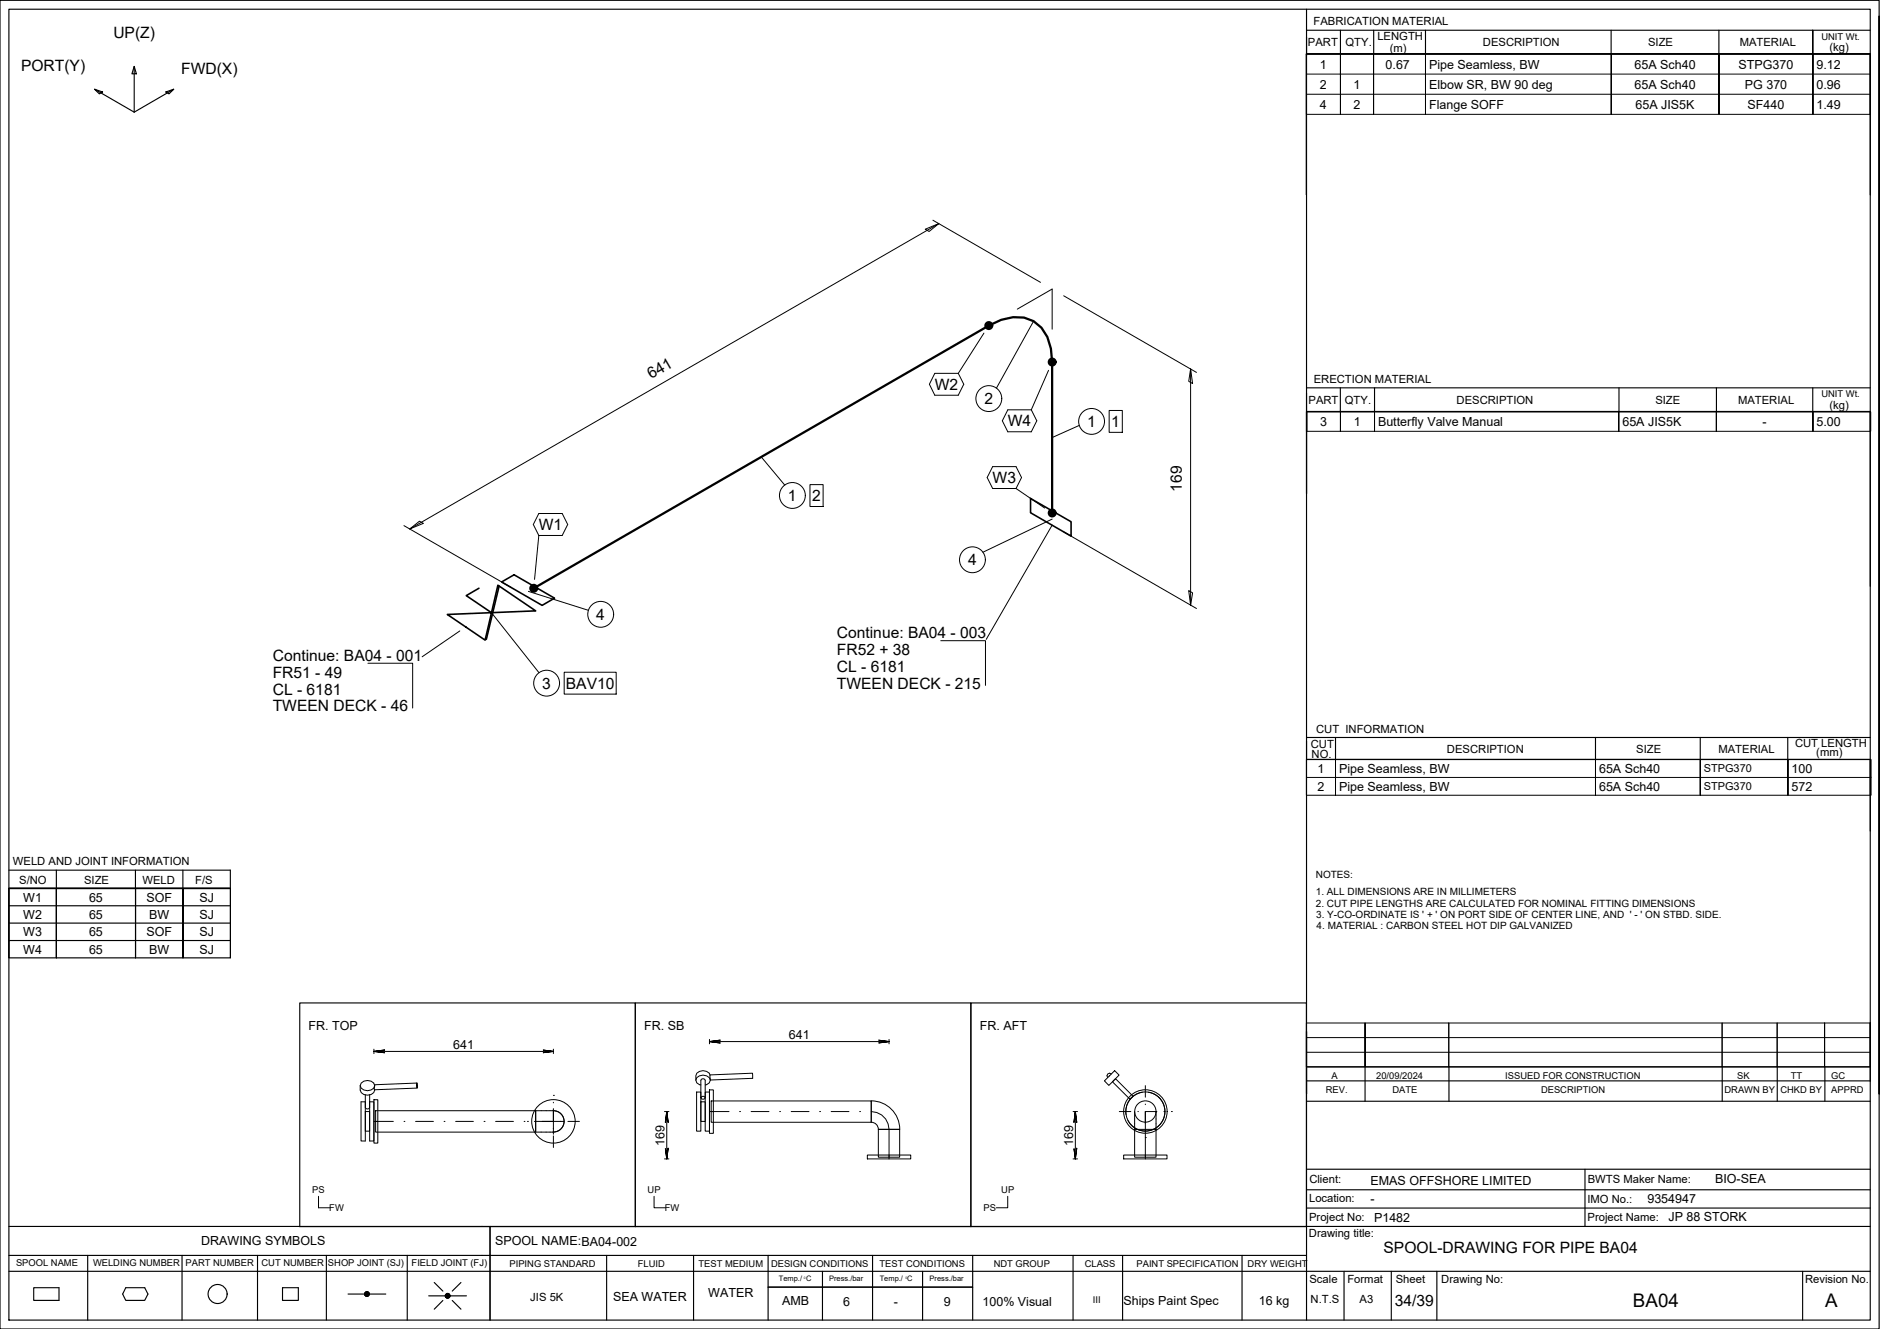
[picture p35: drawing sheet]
<svg xmlns="http://www.w3.org/2000/svg" width="420mm" height="297mm" viewBox="0 0 420 297" stroke-linecap="round" stroke-linejoin="round" font-family="sans-serif">
<defs><g id="words">
<g font-size="4.2">
<text x="365" y="292.1">BA04</text>
<text x="407.9" y="292.1">A</text>
</g>
<g font-size="3.5">
<text x="25.3" y="8.5">UP(Z)</text>
<text x="4.7" y="15.8">PORT(Y)</text>
<text x="40.5" y="16.6">FWD(X)</text>
<text x="145.5" y="84.8" transform="rotate(-30 145.5 84.8)">641</text>
<text x="208.9" y="87.1">W2</text>
<text x="220" y="90.3">2</text>
<text x="225.2" y="95.3">W4</text>
<text x="243" y="95.4">1</text>
<text x="248.4" y="95.4">1</text>
<text x="221.8" y="108">W3</text>
<text x="176.1" y="112">1</text>
<text x="181.5" y="112">2</text>
<text x="264.1" y="109.9" transform="rotate(-90 264.1 109.9)">169</text>
<text x="120.4" y="118.5">W1</text>
<text x="216.4" y="126.4">4</text>
<text x="133.3" y="138.6">4</text>
<text x="187" y="142.7">Continue: BA04 - 003</text>
<text x="61" y="147.8">Continue: BA04 - 001</text>
<text x="187" y="146.4">FR52 + 38</text>
<text x="61" y="151.5">FR51 - 49</text>
<text x="61" y="155.2">CL - 6181</text>
<text x="121.2" y="154">3</text>
<text x="126.5" y="154">BAV10</text>
<text x="187" y="150.2">CL - 6181</text>
<text x="187" y="154">TWEEN DECK - 215</text>
<text x="61" y="159">TWEEN DECK - 46</text>
<text x="309.2" y="280.1">SPOOL-DRAWING FOR PIPE BA04</text>
<text x="311.7" y="291.8">34/39</text>
</g>
<g font-size="2.8">
<text x="295" y="15.3">1</text>
<text x="309.7" y="15.3">0.67</text>
<text x="319.4" y="15.3">Pipe Seamless, BW</text>
<text x="365.3" y="15.3">65A Sch40</text>
<text x="388.6" y="15.3">STPG370</text>
<text x="406" y="15.3">9.12</text>
<text x="295" y="19.8">2</text>
<text x="302.5" y="19.8">1</text>
<text x="319.4" y="19.8">Elbow SR, BW 90 deg</text>
<text x="365.3" y="19.8">65A Sch40</text>
<text x="390" y="19.8">PG 370</text>
<text x="406" y="19.8">0.96</text>
<text x="295" y="24.3">4</text>
<text x="302.5" y="24.3">2</text>
<text x="319.4" y="24.3">Flange SOFF</text>
<text x="365.5" y="24.3">65A JIS5K</text>
<text x="390.6" y="24.3">SF440</text>
<text x="406" y="24.3">1.49</text>
<text x="295.1" y="95.2">3</text>
<text x="302.6" y="95.2">1</text>
<text x="308" y="95.2">Butterfly Valve Manual</text>
<text x="362.6" y="95.2">65A JIS5K</text>
<text x="393.9" y="95.2">-</text>
<text x="406" y="95.2">5.00</text>
<text x="294.4" y="172.7">1</text>
<text x="299.3" y="172.7">Pipe Seamless, BW</text>
<text x="357.4" y="172.7">65A Sch40</text>
<text x="400.4" y="172.7">100</text>
<text x="294.4" y="176.7">2</text>
<text x="299.3" y="176.7">Pipe Seamless, BW</text>
<text x="357.4" y="176.7">65A Sch40</text>
<text x="400.4" y="176.7">572</text>
<text x="5.2" y="201.5">W1</text>
<text x="19.9" y="201.5">65</text>
<text x="32.7" y="201.5">SOF</text>
<text x="44.6" y="201.5">SJ</text>
<text x="5.2" y="205.4">W2</text>
<text x="5.2" y="209.3">W3</text>
<text x="19.9" y="205.4">65</text>
<text x="19.9" y="209.3">65</text>
<text x="32.7" y="209.3">SOF</text>
<text x="33.3" y="205.4">BW</text>
<text x="44.6" y="205.4">SJ</text>
<text x="44.6" y="209.3">SJ</text>
<text x="5.2" y="213.2">W4</text>
<text x="19.9" y="213.2">65</text>
<text x="33.3" y="213.2">BW</text>
<text x="44.6" y="213.2">SJ</text>
<text x="69" y="230.2">FR. TOP</text>
<text x="144" y="230.2">FR. SB</text>
<text x="176.3" y="232.3">641</text>
<text x="219" y="230.2">FR. AFT</text>
<text x="101.3" y="234.5">641</text>
<text x="148.5" y="256.1" transform="rotate(-90 148.5 256.1)">169</text>
<text x="239.8" y="256.1" transform="rotate(-90 239.8 256.1)">169</text>
<text x="306.3" y="265">EMAS OFFSHORE LIMITED</text>
<text x="306.3" y="268.8">-</text>
<text x="368.2" y="268.9">9354947</text>
<text x="383.3" y="264.4">BIO-SEA</text>
<text x="307.1" y="273.1">P1482</text>
<text x="372.9" y="273">JP 88 STORK</text>
<text x="45" y="278.2">DRAWING SYMBOLS</text>
<text x="110.6" y="278.3">SPOOL NAME:BA04-002</text>
<text x="137" y="290.8">SEA WATER</text>
<text x="158.3" y="290">WATER</text>
<text x="174.8" y="291.7">AMB</text>
<text x="188.5" y="291.9">6</text>
<text x="199.7" y="291.9">-</text>
<text x="210.9" y="291.8">9</text>
<text x="219.6" y="291.9">100% Visual</text>
<text x="251.1" y="291.7">Ships Paint Spec</text>
<text x="281.3" y="291.7">16 kg</text>
</g>
<g font-size="2.5">
<text x="293.6" y="5.7">FABRICATION MATERIAL</text>
<text x="292.3" y="10.3">PART</text>
<text x="300.7" y="10.3">QTY.</text>
<text x="307.8" y="8.9">LENGTH</text>
<text x="310.6" y="11.5">(m)</text>
<text x="331.4" y="10.3">DESCRIPTION</text>
<text x="368.3" y="10.3">SIZE</text>
<text x="388.8" y="10.3">MATERIAL</text>
<text x="408.9" y="11.4">(kg)</text>
<text x="293.6" y="85.7">ERECTION MATERIAL</text>
<text x="292.4" y="90.2">PART</text>
<text x="300.6" y="90.2">QTY.</text>
<text x="325.5" y="90.2">DESCRIPTION</text>
<text x="370" y="90.2">SIZE</text>
<text x="388.4" y="90.2">MATERIAL</text>
<text x="408.9" y="91.3">(kg)</text>
<text x="292.9" y="167.2">CUT</text>
<text x="294.1" y="163.9">CUT INFORMATION</text>
<text x="401.2" y="167">CUT LENGTH</text>
<text x="293.1" y="169.4">NO.</text>
<text x="323.4" y="168.3">DESCRIPTION</text>
<text x="365.7" y="168.3">SIZE</text>
<text x="384" y="168.3">MATERIAL</text>
<text x="405.9" y="169">(mm)</text>
<text x="2.9" y="193.4">WELD AND JOINT INFORMATION</text>
<text x="4.3" y="197.5">S/NO</text>
<text x="18.8" y="197.5">SIZE</text>
<text x="31.9" y="197.5">WELD</text>
<text x="43.6" y="197.5">F/S</text>
<text x="292.6" y="268.6">Location:</text>
<text x="292.6" y="264.5">Client:</text>
<text x="354.8" y="268.9">IMO No.:</text>
<text x="354.9" y="264.3">BWTS Maker Name:</text>
<text x="292.6" y="272.8">Project No:</text>
<text x="354.8" y="272.8">Project Name:</text>
<text x="292.5" y="276.4">Drawing title:</text>
<text x="292.7" y="286.7">Scale</text>
<text x="301.1" y="286.7">Format</text>
<text x="311.9" y="286.7">Sheet</text>
<text x="322.1" y="286.7">Drawing No:</text>
<text x="403.4" y="286.7">Revision No.</text>
<text x="118.5" y="290.8">JIS 5K</text>
<text x="292.9" y="291.3">N.T.S</text>
<text x="303.9" y="291.3">A3</text>
</g>
<g font-size="2.4">
<text x="380.8" y="172.6">STPG370</text>
<text x="380.8" y="176.6">STPG370</text>
</g>
<g font-size="2.2">
<text x="294.1" y="196.3">NOTES:</text>
<text x="294.1" y="200">1. ALL DIMENSIONS ARE IN MILLIMETERS</text>
<text x="294.1" y="202.7">2. CUT PIPE LENGTHS ARE CALCULATED FOR NOMINAL FITTING DIMENSIONS</text>
<text x="294.2" y="205.1">3. Y-CO-ORDINATE IS ' + ' ON PORT SIDE OF CENTER LINE, AND ' - ' ON STBD. SIDE.</text>
<text x="294.3" y="207.7">4. MATERIAL : CARBON STEEL HOT DIP GALVANIZED</text>
</g>
<g font-size="2.1">
<text x="407.1" y="8.9">UNIT Wt.</text>
<text x="407.1" y="88.8">UNIT Wt.</text>
<text x="296.3" y="244.4">REV.</text>
<text x="297.6" y="241.2">A</text>
<text x="307.6" y="241.2">20/09/2024</text>
<text x="311.2" y="244.4">DATE</text>
<text x="336.4" y="241.2">ISSUED FOR CONSTRUCTION</text>
<text x="344.4" y="244.4">DESCRIPTION</text>
<text x="385.4" y="244.4">DRAWN BY</text>
<text x="388.3" y="241.2">SK</text>
<text x="397.9" y="244.4">CHKD BY</text>
<text x="400.2" y="241.2">TT</text>
<text x="409.3" y="244.4">APPRD</text>
<text x="409.3" y="241.2">GC</text>
<text x="69.8" y="266.7">PS</text>
<text x="144.7" y="266.7">UP</text>
<text x="223.8" y="266.7">UP</text>
<text x="73.6" y="270.7">FW</text>
<text x="148.6" y="270.7">FW</text>
<text x="219.8" y="270.7">PS</text>
<text x="3.6" y="283">SPOOL NAME</text>
<text x="20.8" y="282.9">WELDING NUMBER</text>
<text x="41.5" y="282.9">PART NUMBER</text>
<text x="58.4" y="282.9">CUT NUMBER</text>
<text x="73.3" y="282.9">SHOP JOINT (SJ)</text>
<text x="92" y="283">FIELD JOINT (FJ)</text>
<text x="113.9" y="283.1">PIPING STANDARD</text>
<text x="142.6" y="283.1">FLUID</text>
<text x="156.1" y="283.1">TEST MEDIUM</text>
<text x="172.3" y="283.1">DESIGN CONDITIONS</text>
<text x="196.6" y="283.1">TEST CONDITIONS</text>
<text x="222.1" y="283.1">NDT GROUP</text>
<text x="242.4" y="283.1">CLASS</text>
<text x="254" y="283.1">PAINT SPECIFICATION</text>
<text x="278.8" y="283.1">DRY WEIGHT</text>
<text x="244.2" y="291.3">III</text>
</g>
<g font-size="1.7">
<text x="174.1" y="286.4">Temp./ C</text>
<text x="185.3" y="286.4">Press./bar</text>
<text x="196.6" y="286.4">Temp./ C</text>
<text x="207.8" y="286.4">Press./bar</text>
</g>
<g font-size=".7">
<text x="179.7" y="285.8">0</text>
<text x="202.4" y="285.8">0</text>
</g>
</g></defs>
<g fill="none" stroke="#000" stroke-width=".22">
<path d="M292 12.1h126v13.5h-126zM292 16.6h126M292 12.1v13.5M299.6 12.1v13.5v-13.5M307 12.1v13.5v-13.5M318.6 12.1v13.5v-13.5M360.1 12.1v13.5v-13.5M384.2 12.1v13.5v-13.5M405.2 12.1v13.5v-13.5M418 12.1v13.5M292 21.1h126M206.8 51.2l3-1.2-2.2 1.7z"/>
<path d="M208.5 49.2l24 13.9M209.8 50l-118.2 68.2M219.9 74.5l-5.7 8.9M227.4 69.1l7.7-4.5v9M231 71.8l-8.3 14.9M237.7 66.1l29.7 17.1M208.9 83.4h5.3l1.2 2.5-1.2 2.4h-5.3l-1.2-2.4zM225.2 91.6h5.3l1.2 2.5-1.2 2.4h-5.3l-1.2-2.4zM234.3 82.8l-3.8 8.8M241.2 95.1l-6.1 2.7M247.9 91.7h2.9v4.9h-2.9zM266.1 82.5l.4 3.2-.8-.5z"/>
<path d="M266.1 82.5v52.8M292 92.1h126.1v4.3h-126.1zM292.1 92.1v4.3M299.6 92.1v4.3v-4.3M307.2 92.1v4.3v-4.3M361.8 92.1v4.3v-4.3M383.6 92.1v4.3v-4.3M405.2 92.1v4.3v-4.3M418 92.1v4.3M90.3 117.5l24 13.8M91.6 118.2l2.1-1.7 .9 .5zM120.4 114.8h5.2l1.3 2.4-1.3 2.5h-5.2l-1.2-2.5z"/>
<path d="M120.4 119.7l-.9 9.8M170.1 102.1l5.3 6.3M181 108.3h3v4.9h-3zM221.8 104.3h5.3l1.2 2.4-1.2 2.5h-5.3l-1.2-2.5zM227.1 109.2l6.4 4.3M235.1 117.4l-14.7 25.5M235.1 116l-15.4 7.4M237.7 118.9l29.7 17.1M109.8 136.9l10.7 13.5M118.1 132.2l13.4 4.2M265.7 132l.8 .5-.4 2.8zM82.2 148.2h10v10"/>
<path d="M102.8 141l-8.5 5.8M126.1 150.2h11.6v4.9h-11.6zM210.2 143.2h10v10M292 169.8h126.2v7.9h-126.2zM292 169.8v7.9M292 173.8h126.2M298.5 169.8v7.9v-7.9M356.6 169.8v7.9v-7.9M380 169.8v7.9v-7.9M399.6 169.8v7.9v-7.9M418 169.8v7.9M83.6 235l2.4-.3-2.4 .3 2.4 .3-2.4-.3h40.1l-2.4-.3 2.4 .3-2.4 .3 2.4-.3"/>
<path d="M83.6 234.5v1M123.7 234.5v1M158.6 232.8l2.4-.3-2.4 .3 2.4 .3-2.4-.3h40.1l-2.4-.3 2.4 .3-2.4 .3 2.4-.3M158.6 232.3v1M198.7 232.3v1M249.1 239.3l1 1-2.3 2.3-1-1zM292 228.6h126v9.8h-126zM292 228.6v9.8M292 235.2h126M292 231.9h126M305.1 228.6v9.8v-9.8M323.8 228.6v9.8"/>
<path d="M384.9 228.6v9.8M397.2 228.6v9.8M407.8 228.6v9.8v-9.8M418 228.6v9.8M80.5 242.6a1.68 1.68 0 0 0 1.2 2.1 1.68 1.68 0 0 0 2-1.1M80.7 246.3h.9v8.7h-.9zM81.6 248.4h1v4.4h-1zM81.6 244.7v2.8l.2 .3 .3 .1 .4-.1 .1-.3v-2.8M82.6 246.3h1v8.7h-1zM83.6 245.8h.8v9.7h-.8zM83.6 250.6h4.3M83.7 242.6a1.72 1.72 0 0 0-1.6-1.1 1.72 1.72 0 0 0-1.6 1.1 1.72 1.72 0 0 0 1.6 1.2 1.72 1.72 0 0 0 1.6-1.2"/>
<path d="M83.7 242.6v1l9.5-.4M83.9 248.2h35.8v4.8h-35.8zM90.3 250.6h.2M92.9 250.6h4M93.2 242.1v1.1zM93.2 242.1l-9.5 .4v.1M99.3 250.6h.1M101.8 250.6h4M108.2 250.6h.2M110.8 250.6h3.9M117.1 250.6h.2M117.9 250.6h.1"/>
<path d="M119.4 250.6h.1M119.7 250.6h6.4M121.1 250.6h2.6M123.7 244.8h.1M123.7 246.4v.1M123.7 247.8v5.7M123.7 253.9v2.6M123.7 253a2.38 2.38 0 0 0 2.4-2.4 2.38 2.38 0 0 0-2.4-2.4h-4v4.8h4M125.2 250.6h.2M126.9 250.6h2.6M148.5 248.4h1M148.5 259h1"/>
<path d="M149 248.4l.3 2.5-.3-2.5-.3 2.5 .3-2.5v10.6l.3-2.4-.3 2.4-.3-2.4 .3 2.4M155.7 244.1h.9v8.7h-.9zM156.6 246.3h1v4.3h-1zM156.6 242.5l-.9-.5-.2-.6a1.72 1.72 0 0 1 1.6-1.1 1.72 1.72 0 0 1 1.6 1.1l-.2 .6-.9 .5M156.6 245.3v-3.9l.5-.3 .5 .3v3.9M156.8 245.1l.3-.1 .5 .3-.1 .3h-.7l-.2-.3zM157.6 244.1h1v8.7h-1zM158.6 243.6h.8v9.7h-.8zM158.6 248.4h4.3M158.7 240.3a1.72 1.72 0 0 0-1.7-1 1.72 1.72 0 0 0-1.5 1.1v1M158.7 241.4l9.5-.4v-1.1l-9.5 .3v1.2M158.9 246.1h35.8v4.7h-35.8z"/>
<path d="M165.3 248.4h.2M167.9 248.4h4M174.2 248.4h.2M176.8 248.4h4M183.2 248.4h.2M185.8 248.4h3.9M192.1 248.4h.2M193.8 258.2h9.7v.8h-9.7zM194.7 248.4a4 4 0 0 1 4 4v6.6M194.7 246a6.4 6.4 0 0 1 6.4 6.4h-4.8a1.58 1.58 0 0 0-1.6-1.6zM196.3 252.4h4.8v6.2h-4.8zM239.8 248.4h1"/>
<path d="M239.8 259h1M240 256.6l.3 2.4 .3-2.4-.3 2.4zM240.3 248.4l.3 2.5-.3-2.5-.3 2.5 .3-2.5v10.6M248 240.4l-.1 .1M248.4 240l-.4-.1-.4 .1-.2 .4 .2 .4M249.3 241.1l3.9 3.9-.7 .7-3.9-3.9zM250.1 248.4h2.6M251.1 258.2h9.7v.8h-9.7zM253.6 252.4h4.8v6.2h-4.8zM253.6 248.4v4M254.3 248.4h.1M255.3 244.1a4.4 4.4 0 0 0-3.6 5"/>
<path d="M256 254.3h.1M256 242.6v2.6M256 246.8v.1M256.7 244.1a4.4 4.4 0 0 1 2.8 6.9 4.4 4.4 0 0 1-7.4-.6M258.4 248.4v4M258.6 248.4h-2.6v10.6M260.1 248.4h.1M261.8 248.4h.1M71.2 267.4v2.5h2.6M146.2 267.4v2.5h2.6M225.2 267.4v2.5h-2.5"/>
<circle cx="221" cy="89.1" r="2.89"/>
<circle cx="244" cy="94.2" r="2.89"/>
<circle cx="177.1" cy="110.7" r="2.89"/>
<circle cx="134.2" cy="137.3" r="2.89"/>
<circle cx="217.3" cy="125.1" r="2.89"/>
<circle cx="122.2" cy="152.7" r="2.89"/>
<circle cx="123.7" cy="250.6" r="4.9"/>
<circle cx="256" cy="248.4" r="4.9"/>
<circle cx="256" cy="248.4" r="4.4"/>
<circle cx="256" cy="248.4" r="2.38"/>
</g>
<g fill="none" stroke="#000" stroke-width=".25">
<path d="M0 .1h420v296.9h-420zM2 2.1h416v292.9h-416zM21.1 19.9l1.8 .7-.7 .4zM21.1 19.9l8.9 5.2M30 14.8l.5 1.7h-1zM30 14.8v10.3M38.8 19.9l-8.8 5.2M292 2.1v292.9M292 6.8h126M299.6 6.8v5.3M307 6.8v5.3M318.6 6.8v5.3"/>
<path d="M360.1 6.8v5.3M384.2 6.8v5.3M405.1 6.8v5.3v-5.3M418 12.1h-126v31.5v-31.5h126v31.5M420 3.6v240.9v-240.9M37.1 20.6l1.7-.7-1 1.1zM292 92v18.3v-18.3h126zM292 86.7h126M299.6 86.7v5.3M307.2 86.7v5.3M361.8 86.7v5.3M383.6 86.7v5.3"/>
<path d="M405.1 86.7v5.2M418 92.1v38.9M292 169.7l126 .1v15.9M292 164.8h126M298.5 164.8v4.9M356.6 164.8v4.9M380 164.8v4.9M399.5 164.8v4.9M2 198.6h49.5v15.5h-49.5zM2 198.6v15.5M2 194.5h49.5v4.1h-49.5M12.6 198.6v15.5v-15.5"/>
<path d="M12.6 194.5v4.1M30.3 194.5v4.1M30.3 198.6v15.5v-15.5M40.9 194.5v4.1M40.9 198.6v15.5v-15.5M51.5 198.6h-49.5h49.5M51.5 198.6v15.5M2 210.2h49.5M2 206.3h49.5M2 202.4h49.5M67 224.2h75v50h-75zM142 224.2h75v50h-75z"/>
<path d="M217 224.2h75v50h-75zM292 230.6v13.9v-13.9M292 238.4h126M305.1 238.4v7.7M323.8 238.4v7.7M384.9 238.4v7.7M397.2 238.4v7.7M407.8 238.4v7.7M418 228.5v13.1M292 246.1h126M292 241.6h126M2 274.1h416"/>
<path d="M109.5 274.1v20.9M292 261.3h126M292 270h126M292 265.9h126M354.2 261.3v12.8M2 284.1h416M2 280.6h290M7.5 287.8h5.7v2.8h-5.7zM19.6 280.6v14.4M28.1 287.8h4.2l.8 1.4-.8 1.4h-4.2l-.7-1.4zM40.7 280.6v14.4M57.6 280.6v14.4"/>
<path d="M63.1 287.8h3.6v2.8h-3.6zM72.9 280.6v14.4M77.8 289.2h3.7M81.7 288.8l-.1 .2M81.9 288.7l-.4 .4M82 288.7l-.5 .6M82.1 288.7l-.6 .7M82.2 288.8l-.7 .6M82.3 288.8l-.7 .7M82.3 288.8l-.7 .8M82.4 288.9l-.7 .7M82.4 289l-.7 .7"/>
<path d="M82.5 289l-.7 .7M82.5 289.5l-.3 .2M82.5 289.1l-.6 .6M82.5 289.2l-.5 .5M82.5 289.3l-.4 .4M82.5 289.2h3.7M91 280.6v14.4M95.8 289.6h3.7M97 286.6l2 2M99 290.7l-2 1.9M99.9 289.1l-.3 .3M100 289.1l-.5 .5"/>
<path d="M100.1 289.1l-.6 .6M100.2 289.1l-.7 .7M100.2 289.2l-.6 .6M100.3 289.2l-.7 .7M100.4 289.2l-.7 .8M100.4 289.3l-.7 .7M100.5 289.4l-.7 .7M100.5 289.9l-.1 .1M100.5 289.5l-.6 .6M100.5 289.7l-.4 .4M100.6 289.6h3.6M100.6 289.6l-.6 .5"/>
<path d="M101.1 290.7l1.9 1.9M103 286.6l-1.9 2M135.6 280.6v14.4M155 280.6v14.4M171.7 287.7h45.7M171.7 280.6v14.4M183.8 284.1v10.9M195 280.6v14.4M206.2 284.1v10.9M217.4 280.6v14.4M239.8 280.6v14.4M250.9 280.7v14.3"/>
<path d="M277.6 280.6v14.4M300.4 284.1v10.9M310.9 284.1v10.9M321.1 284.1v10.9M402.9 284.1v10.9"/>
<circle cx="48.6" cy="289.2" r="2.13"/>
<circle cx="82" cy="289.2" r=".54"/>
<circle cx="100" cy="289.6" r=".54"/>
</g>
<path d="M230.3 111.4l9.1 5.2v3.2l-9.1-5.2zM100 137.3l8.4 5.8 2.9-12.3 8.4 5.7zM107 131.5l-2.8 1.6 5.6 3.8M111.5 131l-2.8 11.9M112.1 130.1l2.8-1.6 9 5.2-2.7 1.6z" fill="none" stroke="#000" stroke-width=".36"/>
<g fill="none" stroke="#000" stroke-width=".51">
<path d="M235.1 114.7v-33.8l-.2-3a7.7 7.7 0 0 0-8.5-7l-2.6 .6-2.8 1.3-101.7 58.7"/>
<circle cx="221" cy="72.8" r=".75"/>
<circle cx="221" cy="72.8" r=".37"/>
<circle cx="235.2" cy="80.9" r=".75"/>
<circle cx="235.2" cy="80.9" r=".37"/>
<circle cx="235.2" cy="114.7" r=".75"/>
<circle cx="235.2" cy="114.7" r=".37"/>
<circle cx="119.3" cy="131.5" r=".75"/>
<circle cx="119.3" cy="131.5" r=".37"/>
</g>
<path d="M217.9 86v6.2M240.9 91.1v6.2M247.7 91.6v5.2M174 107.7v6.1M180.8 108.1v5.3M131.1 134.2v6.2M214.2 122v6.2M119.1 149.6v6.2M125.9 150.1v5.2" fill="none" stroke="#fff" stroke-width=".22"/>
<g fill="#fff" stroke="#fff" stroke-width=".22">
<path d="M125.2 149.6l-6.1 6.2h6.1zM119.1 149.6h6.1l-6.1 6.2z"/>
<path d="M217.9 92.2h6.2v-6.2zM217.9 86h6.2l-6.2 6.2z"/>
<path d="M220.4 122l-6.2 6.2h6.2zM214.2 122h6.2l-6.2 6.2z"/>
<path d="M137.3 134.2l-6.2 6.2h6.2zM131.1 134.2h6.2l-6.2 6.2z"/>
<path d="M180.2 107.7l-6.2 6.1h6.2zM174 107.7h6.2l-6.2 6.1z"/>
<path d="M247 91.1l-6.1 6.2h6.1zM240.9 91.1h6.1l-6.1 6.2z"/>
<path d="M184.2 108.1l-3.4 5.3h3.4zM180.8 108.1h3.4l-3.4 5.3z"/>
<path d="M251 91.6l-3.3 5.2h3.3zM247.7 91.6h3.3l-3.3 5.2z"/>
<path d="M125.9 155.3h12v-5.2zM125.9 150.1h12l-12 5.2z"/>
</g>
<use href="#words"/>
</svg>
